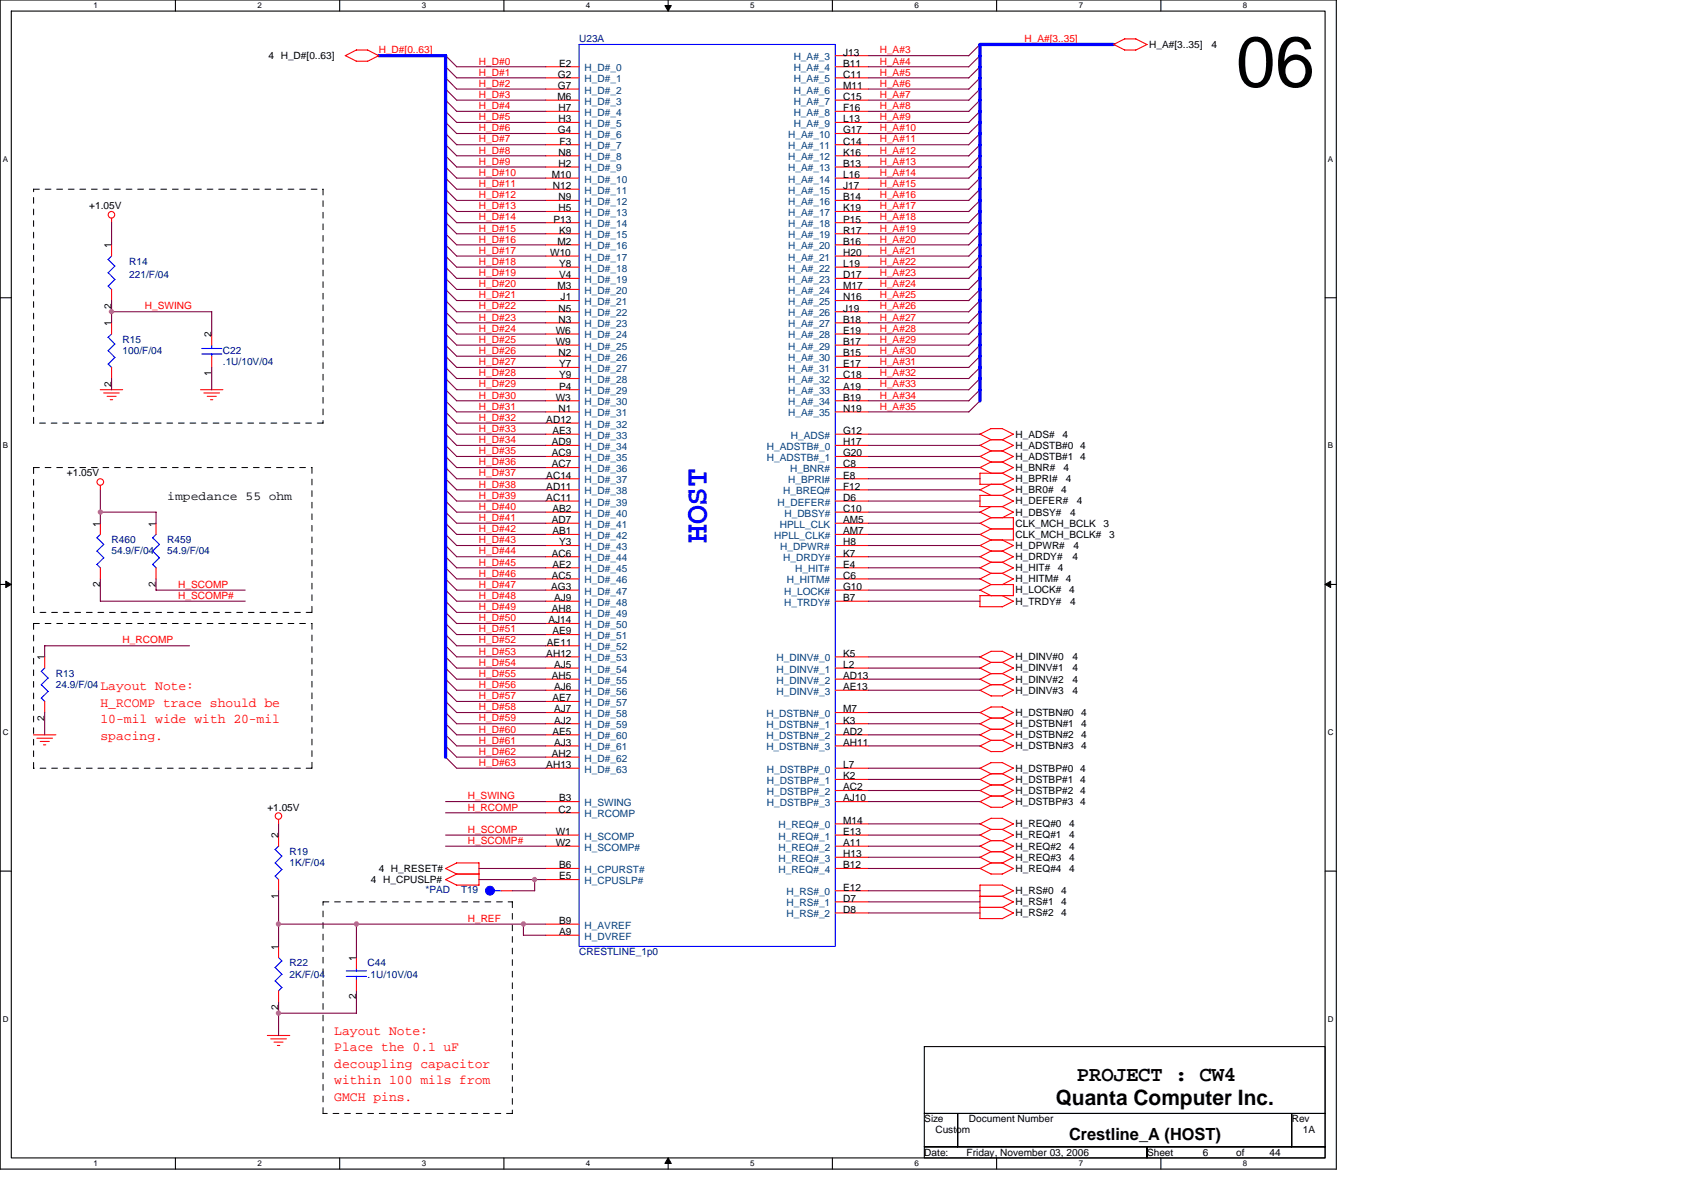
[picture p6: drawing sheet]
<svg xmlns="http://www.w3.org/2000/svg" width="297mm" height="210mm" viewBox="0 0 297 210" stroke-linecap="round" stroke-linejoin="round" font-family="sans-serif">
<defs><g id="words">
<text font-size="12.5" x="217.1" y="15.2">06</text>
<text font-size="5.7" fill="#00f" x="124.2" y="95.4" transform="rotate(-90 124.2 95.4)">HOST</text>
<g font-size="3.7">
<text x="189.2" y="189.9">PROJECT : CW4</text>
<text x="185.4" y="194.2">Quanta Computer Inc.</text>
</g>
<text font-size="2.9" x="187.8" y="200.3">Crestline_A (HOST)</text>
<g font-size="2.3" fill="#f00">
<text x="17.6" y="121.2">Layout Note:</text>
<text x="17.6" y="124.1">H_RCOMP trace should be</text>
<text x="17.6" y="127">10-mil wide with 20-mil</text>
<text x="17.6" y="130">spacing.</text>
<text x="58.7" y="181.8">Layout Note:</text>
<text x="58.7" y="184.7">Place the 0.1 uF</text>
<text x="58.7" y="187.6">decoupling capacitor</text>
<text x="58.7" y="190.5">within 100 mils from</text>
<text x="58.7" y="193.4">GMCH pins.</text>
</g>
<text font-size="2.2" x="29.4" y="87.8">impedance 55 ohm</text>
<g font-size="1.8">
<text x="47.2" y="10.4">4 H_D#[0..63]</text>
<text x="98.2" y="11.7">E2</text>
<text x="148.1" y="9.8">J13</text>
<text x="148.1" y="11.7">B11</text>
<text x="201.9" y="8.4">H_A#[3..35]</text>
<text x="212.8" y="8.4">4</text>
<text x="97.9" y="17.6">M6</text>
<text x="98" y="13.7">G2</text>
<text x="98" y="15.6">G7</text>
<text x="148.1" y="13.7">C11</text>
<text x="148.1" y="15.6">M11</text>
<text x="148.1" y="17.6">C15</text>
<text x="98" y="23.4">G4</text>
<text x="98.1" y="19.5">H7</text>
<text x="98.1" y="21.5">H3</text>
<text x="148.1" y="23.4">G17</text>
<text x="148.1" y="19.5">F16</text>
<text x="148.1" y="21.5">L13</text>
<text x="98.1" y="27.3">N8</text>
<text x="98.1" y="29.3">H2</text>
<text x="98.3" y="25.4">F3</text>
<text x="148.1" y="25.4">C14</text>
<text x="148.1" y="27.3">K16</text>
<text x="148.1" y="29.3">B13</text>
<text x="96.9" y="31.3">M10</text>
<text x="97.1" y="33.2">N12</text>
<text x="98.1" y="35.2">N9</text>
<text x="148.1" y="31.3">L16</text>
<text x="148.1" y="33.2">J17</text>
<text x="148.1" y="35.2">B14</text>
<text x="15.7" y="36.8">+1.05V</text>
<text x="97.2" y="39.1">P13</text>
<text x="98.1" y="37.1">H5</text>
<text x="98.2" y="41">K9</text>
<text x="148.1" y="37.1">K19</text>
<text x="148.1" y="39.1">P15</text>
<text x="148.1" y="41">R17</text>
<text x="19.6" y="43.6" transform="rotate(-90 19.6 43.6)">1</text>
<text x="96.6" y="45">W10</text>
<text x="97.9" y="43">M2</text>
<text x="98.2" y="46.9">Y8</text>
<text x="148.1" y="43">B16</text>
<text x="148.1" y="45">H20</text>
<text x="148.1" y="46.9">L19</text>
<text x="97.9" y="50.8">M3</text>
<text x="98.2" y="48.9">V4</text>
<text x="98.5" y="52.8">J1</text>
<text x="148.1" y="48.9">D17</text>
<text x="148.1" y="50.8">M17</text>
<text x="148.1" y="52.8">N16</text>
<text x="19.6" y="57.3" transform="rotate(-90 19.6 57.3)">1</text>
<text x="19.6" y="54.3" transform="rotate(-90 19.6 54.3)">2</text>
<text x="37.2" y="59.2" transform="rotate(-90 37.2 59.2)">2</text>
<text x="97.6" y="58.7">W6</text>
<text x="98.1" y="54.7">N5</text>
<text x="98.1" y="56.7">N3</text>
<text x="148.1" y="54.7">J19</text>
<text x="148.1" y="56.7">B18</text>
<text x="148.1" y="58.7">E19</text>
<text x="37.2" y="66" transform="rotate(-90 37.2 66)">1</text>
<text x="97.6" y="60.6">W9</text>
<text x="98.1" y="62.5">N2</text>
<text x="98.2" y="64.5">Y7</text>
<text x="148.1" y="60.6">B17</text>
<text x="148.1" y="62.5">B15</text>
<text x="148.1" y="64.5">E17</text>
<text x="19.6" y="67.9" transform="rotate(-90 19.6 67.9)">2</text>
<text x="97.6" y="70.4">W3</text>
<text x="98.2" y="68.4">P4</text>
<text x="98.2" y="66.5">Y9</text>
<text x="148.1" y="66.5">C18</text>
<text x="148.1" y="68.4">A19</text>
<text x="148.1" y="70.4">B19</text>
<text x="96" y="74.3">AD12</text>
<text x="97" y="76.2">AE3</text>
<text x="98.1" y="72.3">N1</text>
<text x="148.1" y="76.2">G12</text>
<text x="148.1" y="72.3">N19</text>
<text x="178.4" y="76.9">H_ADS#</text>
<text x="186.6" y="76.9">4</text>
<text x="11.8" y="83.7">+1.05V</text>
<text x="96.9" y="78.2">AD9</text>
<text x="96.9" y="80.2">AC9</text>
<text x="96.9" y="82.1">AC7</text>
<text x="148.1" y="78.2">H17</text>
<text x="148.1" y="80.2">G20</text>
<text x="148.1" y="82.1">C8</text>
<text x="178.4" y="82.7">H_BNR#</text>
<text x="178.4" y="78.8">H_ADSTB#0 4</text>
<text x="178.4" y="80.8">H_ADSTB#1 4</text>
<text x="186.8" y="82.7">4</text>
<text x="96" y="84.1">AC14</text>
<text x="96" y="86">AD11</text>
<text x="96" y="88">AC11</text>
<text x="97" y="89.9">AB2</text>
<text x="148.1" y="84.1">E8</text>
<text x="148.1" y="86">F12</text>
<text x="148.1" y="89.9">C10</text>
<text x="148.1" y="88">D6</text>
<text x="178.4" y="88.6">H_DEFER#</text>
<text x="178.4" y="84.7">H_BPRI#</text>
<text x="178.4" y="86.6">H_BR0#</text>
<text x="186.4" y="86.6">4</text>
<text x="187.2" y="84.7">4</text>
<text x="189.2" y="88.6">4</text>
<text x="17.6" y="92.5" transform="rotate(-90 17.6 92.5)">1</text>
<text x="27.4" y="92.5" transform="rotate(-90 27.4 92.5)">1</text>
<text x="96.9" y="91.9">AD7</text>
<text x="97" y="93.9">AB1</text>
<text x="98.2" y="95.8">Y3</text>
<text x="148.1" y="93.9">AM7</text>
<text x="148.1" y="91.9">AM5</text>
<text x="148.1" y="95.8">H8</text>
<text x="178.4" y="94.5">CLK_MCH_BCLK#</text>
<text x="178.4" y="90.6">H_DBSY#</text>
<text x="178.4" y="92.5">CLK_MCH_BCLK</text>
<text x="188" y="90.6">4</text>
<text x="193.8" y="92.5">3</text>
<text x="194.8" y="94.5">3</text>
<text x="96.9" y="97.8">AC6</text>
<text x="96.9" y="101.7">AC5</text>
<text x="97" y="99.7">AE2</text>
<text x="148.1" y="97.8">K7</text>
<text x="148.1" y="99.7">E4</text>
<text x="148.1" y="101.7">C6</text>
<text x="178.4" y="98.4">H_DRDY#</text>
<text x="178.4" y="96.4">H_DPWR#</text>
<text x="178.4" y="100.3">H_HIT#</text>
<text x="185.8" y="100.3">4</text>
<text x="188.4" y="98.4">4</text>
<text x="188.6" y="96.4">4</text>
<text x="17.6" y="103.1" transform="rotate(-90 17.6 103.1)">2</text>
<text x="27.4" y="103.1" transform="rotate(-90 27.4 103.1)">2</text>
<text x="96.8" y="103.6">AG3</text>
<text x="96.9" y="107.5">AH8</text>
<text x="97.3" y="105.6">AJ9</text>
<text x="148.1" y="105.6">B7</text>
<text x="148.1" y="103.6">G10</text>
<text x="178.4" y="102.3">H_HITM# 4</text>
<text x="178.4" y="104.2">H_LOCK#</text>
<text x="178.4" y="106.2">H_TRDY#</text>
<text x="187.8" y="104.2">4</text>
<text x="188" y="106.2">4</text>
<text x="96.1" y="113.4">AE11</text>
<text x="96.3" y="109.5">AJ14</text>
<text x="97" y="111.4">AE9</text>
<text x="7.8" y="116" transform="rotate(-90 7.8 116)">1</text>
<text x="96" y="115.4">AH12</text>
<text x="96.9" y="119.3">AH5</text>
<text x="97.3" y="117.3">AJ5</text>
<text x="148.1" y="115.4">K5</text>
<text x="148.1" y="117.3">L2</text>
<text x="148.1" y="119.3">AD13</text>
<text x="178.4" y="119.9">H_DINV#2</text>
<text x="178.4" y="116">H_DINV#0</text>
<text x="178.4" y="117.9">H_DINV#1</text>
<text x="188.4" y="119.9">4</text>
<text x="188.4" y="116">4</text>
<text x="188.4" y="117.9">4</text>
<text x="97" y="123.2">AE7</text>
<text x="97.3" y="121.2">AJ6</text>
<text x="97.3" y="125.1">AJ7</text>
<text x="148.1" y="121.2">AE13</text>
<text x="148.1" y="125.1">M7</text>
<text x="178.4" y="121.8">H_DINV#3</text>
<text x="178.4" y="125.8">H_DSTBN#0</text>
<text x="188.4" y="121.8">4</text>
<text x="189.9" y="125.8">4</text>
<text x="7.8" y="126.6" transform="rotate(-90 7.8 126.6)">2</text>
<text x="97" y="129.1">AE5</text>
<text x="97.3" y="127.1">AJ2</text>
<text x="97.3" y="131">AJ3</text>
<text x="148.1" y="127.1">K3</text>
<text x="148.1" y="129.1">AD2</text>
<text x="148.1" y="131">AH11</text>
<text x="178.4" y="127.7">H_DSTBN#1</text>
<text x="178.4" y="131.6">H_DSTBN#3</text>
<text x="178.4" y="129.7">H_DSTBN#2</text>
<text x="189.9" y="127.7">4</text>
<text x="189.9" y="131.6">4</text>
<text x="189.9" y="129.7">4</text>
<text x="96" y="134.9">AH13</text>
<text x="96.9" y="133">AH2</text>
<text x="148.1" y="134.9">L7</text>
<text x="148.1" y="136.9">K2</text>
<text x="178.4" y="137.5">H_DSTBP#1 4</text>
<text x="178.4" y="135.5">H_DSTBP#0 4</text>
<text x="47" y="142.4">+1.05V</text>
<text x="98.1" y="142.7">C2</text>
<text x="98.2" y="140.8">B3</text>
<text x="148.1" y="138.8">AC2</text>
<text x="148.1" y="140.8">AJ10</text>
<text x="178.4" y="141.4">H_DSTBP#3 4</text>
<text x="178.4" y="139.4">H_DSTBP#2 4</text>
<text x="48.9" y="147.3" transform="rotate(-90 48.9 147.3)">2</text>
<text x="97.6" y="146.7">W1</text>
<text x="97.6" y="148.6">W2</text>
<text x="148.1" y="148.6">A11</text>
<text x="148.1" y="144.7">M14</text>
<text x="148.1" y="146.7">E13</text>
<text x="178.4" y="145.3">H_REQ#0</text>
<text x="178.4" y="149.2">H_REQ#2</text>
<text x="178.4" y="147.3">H_REQ#1</text>
<text x="187.8" y="145.3">4</text>
<text x="187.8" y="149.2">4</text>
<text x="187.8" y="147.3">4</text>
<text x="65.2" y="155.1">4 H_CPUSLP#</text>
<text x="66.5" y="153.1">4 H_RESET#</text>
<text x="98.2" y="152.5">B6</text>
<text x="98.2" y="154.5">E5</text>
<text x="148.1" y="150.6">H13</text>
<text x="148.1" y="152.5">B12</text>
<text x="178.4" y="153.1">H_REQ#4</text>
<text x="178.4" y="151.2">H_REQ#3</text>
<text x="187.8" y="153.1">4</text>
<text x="187.8" y="151.2">4</text>
<text x="48.9" y="157.9" transform="rotate(-90 48.9 157.9)">1</text>
<text x="148.1" y="156.4">E12</text>
<text x="148.1" y="158.4">D7</text>
<text x="148.1" y="160.3">D8</text>
<text x="178.4" y="161">H_RS#2</text>
<text x="178.4" y="159">H_RS#1</text>
<text x="178.4" y="157">H_RS#0</text>
<text x="186.4" y="161">4</text>
<text x="186.4" y="159">4</text>
<text x="186.4" y="157">4</text>
<text x="48.9" y="166.8" transform="rotate(-90 48.9 166.8)">1</text>
<text x="98.2" y="162.3">B9</text>
<text x="98.2" y="164.3">A9</text>
<text x="62.6" y="168.8" transform="rotate(-90 62.6 168.8)">1</text>
<text x="48.9" y="177.5" transform="rotate(-90 48.9 177.5)">2</text>
<text x="62.6" y="175.5" transform="rotate(-90 62.6 175.5)">2</text>
<text x="162.4" y="197.1">Size</text>
<text x="170.2" y="197.1">Document Number</text>
<text x="226.9" y="197.1">Rev</text>
<text x="162.4" y="203">Date:</text>
<text x="164.3" y="199.1">Custom</text>
<text x="169.8" y="203">Friday, November 03, 2006</text>
<text x="201.5" y="203">Sheet</text>
<text x="211.3" y="203">6</text>
<text x="217.1" y="203">of</text>
<text x="223" y="203">44</text>
<text x="228.9" y="199.1">1A</text>
</g>
<g font-size="1.8" fill="#f00">
<text x="66.5" y="9.4">H_D#[0..63]</text>
<text x="84.1" y="11.3">H_D#0</text>
<text x="154.5" y="9.4">H_A#3</text>
<text x="154.5" y="11.3">H_A#4</text>
<text x="180" y="7.4">H_A#[3..35]</text>
<text x="84.1" y="15.2">H_D#2</text>
<text x="84.1" y="13.3">H_D#1</text>
<text x="84.1" y="17.2">H_D#3</text>
<text x="154.5" y="15.2">H_A#6</text>
<text x="154.5" y="13.3">H_A#5</text>
<text x="154.5" y="17.2">H_A#7</text>
<text x="84.1" y="23.1">H_D#6</text>
<text x="84.1" y="21.1">H_D#5</text>
<text x="84.1" y="19.2">H_D#4</text>
<text x="154.5" y="23.1">H_A#10</text>
<text x="154.5" y="19.2">H_A#8</text>
<text x="154.5" y="21.1">H_A#9</text>
<text x="84.1" y="28.9">H_D#9</text>
<text x="84.1" y="25">H_D#7</text>
<text x="84.1" y="27">H_D#8</text>
<text x="154.5" y="27">H_A#12</text>
<text x="154.5" y="25">H_A#11</text>
<text x="154.5" y="28.9">H_A#13</text>
<text x="84.1" y="30.9">H_D#10</text>
<text x="84.1" y="34.8">H_D#12</text>
<text x="84.1" y="32.9">H_D#11</text>
<text x="154.5" y="30.9">H_A#14</text>
<text x="154.5" y="32.9">H_A#15</text>
<text x="154.5" y="34.8">H_A#16</text>
<text x="84.1" y="36.8">H_D#13</text>
<text x="84.1" y="38.7">H_D#14</text>
<text x="84.1" y="40.7">H_D#15</text>
<text x="154.5" y="38.7">H_A#18</text>
<text x="154.5" y="40.7">H_A#19</text>
<text x="154.5" y="36.8">H_A#17</text>
<text x="84.1" y="44.6">H_D#17</text>
<text x="84.1" y="46.5">H_D#18</text>
<text x="84.1" y="42.6">H_D#16</text>
<text x="154.5" y="46.5">H_A#22</text>
<text x="154.5" y="42.6">H_A#20</text>
<text x="154.5" y="44.6">H_A#21</text>
<text x="84.1" y="52.4">H_D#21</text>
<text x="84.1" y="50.5">H_D#20</text>
<text x="84.1" y="48.5">H_D#19</text>
<text x="154.5" y="48.5">H_A#23</text>
<text x="154.5" y="50.5">H_A#24</text>
<text x="154.5" y="52.4">H_A#25</text>
<text x="25.5" y="54.4">H_SWING</text>
<text x="84.1" y="56.3">H_D#23</text>
<text x="84.1" y="54.4">H_D#22</text>
<text x="84.1" y="58.3">H_D#24</text>
<text x="154.5" y="54.4">H_A#26</text>
<text x="154.5" y="56.3">H_A#27</text>
<text x="154.5" y="58.3">H_A#28</text>
<text x="84.1" y="62.2">H_D#26</text>
<text x="84.1" y="64.1">H_D#27</text>
<text x="84.1" y="60.2">H_D#25</text>
<text x="154.5" y="60.2">H_A#29</text>
<text x="154.5" y="62.2">H_A#30</text>
<text x="154.5" y="64.1">H_A#31</text>
<text x="84.1" y="72">H_D#31</text>
<text x="84.1" y="70">H_D#30</text>
<text x="84.1" y="68.1">H_D#29</text>
<text x="84.1" y="66.1">H_D#28</text>
<text x="154.5" y="66.1">H_A#32</text>
<text x="154.5" y="68.1">H_A#33</text>
<text x="154.5" y="72">H_A#35</text>
<text x="154.5" y="70">H_A#34</text>
<text x="84.1" y="77.8">H_D#34</text>
<text x="84.1" y="75.9">H_D#33</text>
<text x="84.1" y="73.9">H_D#32</text>
<text x="84.1" y="81.7">H_D#36</text>
<text x="84.1" y="79.8">H_D#35</text>
<text x="84.1" y="83.7">H_D#37</text>
<text x="84.1" y="85.7">H_D#38</text>
<text x="84.1" y="87.6">H_D#39</text>
<text x="84.1" y="89.6">H_D#40</text>
<text x="84.1" y="91.5">H_D#41</text>
<text x="84.1" y="95.4">H_D#43</text>
<text x="84.1" y="93.5">H_D#42</text>
<text x="84.1" y="97.4">H_D#44</text>
<text x="84.1" y="101.3">H_D#46</text>
<text x="84.1" y="99.4">H_D#45</text>
<text x="31.3" y="105.2">H_SCOMP#</text>
<text x="31.3" y="103.3">H_SCOMP</text>
<text x="84.1" y="107.2">H_D#49</text>
<text x="84.1" y="103.3">H_D#47</text>
<text x="84.1" y="105.2">H_D#48</text>
<text x="21.5" y="113">H_RCOMP</text>
<text x="84.1" y="111.1">H_D#51</text>
<text x="84.1" y="113">H_D#52</text>
<text x="84.1" y="109.1">H_D#50</text>
<text x="84.1" y="115">H_D#53</text>
<text x="84.1" y="118.9">H_D#55</text>
<text x="84.1" y="116.9">H_D#54</text>
<text x="84.1" y="124.8">H_D#58</text>
<text x="84.1" y="120.9">H_D#56</text>
<text x="84.1" y="122.8">H_D#57</text>
<text x="84.1" y="126.7">H_D#59</text>
<text x="84.1" y="128.7">H_D#60</text>
<text x="84.1" y="130.6">H_D#61</text>
<text x="84.1" y="132.6">H_D#62</text>
<text x="84.1" y="134.6">H_D#63</text>
<text x="82.2" y="140.4">H_SWING</text>
<text x="82.2" y="142.4">H_RCOMP</text>
<text x="82.2" y="146.3">H_SCOMP</text>
<text x="82.2" y="148.3">H_SCOMP#</text>
<text x="82.2" y="161.9">H_REF</text>
</g>
<g font-size="1.8" fill="#000080">
<text x="101.7" y="7.4">U23A</text>
<text x="22.7" y="46.5">R14</text>
<text x="22.7" y="48.9">221/F/04</text>
<text x="21.5" y="60.2">R15</text>
<text x="21.5" y="62.2">100/F/04</text>
<text x="39.2" y="62.2">C22</text>
<text x="39.2" y="64.1">.1U/10V/04</text>
<text x="19.6" y="95.4">R460</text>
<text x="29.4" y="95.4">R459</text>
<text x="19.6" y="97.4">54.9/F/04</text>
<text x="29.4" y="97.4">54.9/F/04</text>
<text x="9.8" y="118.9">R13</text>
<text x="9.8" y="120.9">24.9/F/04</text>
<text x="50.9" y="150.2">R19</text>
<text x="50.9" y="152.1">1K/F/04</text>
<text x="74.7" y="156.8">*PAD</text>
<text x="81" y="156.8">T19</text>
<text x="101.7" y="167.8">CRESTLINE_1p0</text>
<text x="50.9" y="169.8">R22</text>
<text x="50.9" y="171.7">2K/F/04</text>
<text x="64.6" y="169.8">C44</text>
<text x="64.6" y="171.7">.1U/10V/04</text>
</g>
<g font-size="1.8" fill="#004080">
<text x="139.4" y="10.6">H_A#_3</text>
<text x="102.7" y="12.5">H_D#_0</text>
<text x="102.7" y="14.5">H_D#_1</text>
<text x="102.7" y="16.4">H_D#_2</text>
<text x="139.4" y="12.5">H_A#_4</text>
<text x="139.4" y="14.5">H_A#_5</text>
<text x="139.4" y="16.4">H_A#_6</text>
<text x="102.7" y="18.4">H_D#_3</text>
<text x="102.7" y="20.3">H_D#_4</text>
<text x="102.7" y="22.3">H_D#_5</text>
<text x="139.4" y="18.4">H_A#_7</text>
<text x="139.4" y="20.3">H_A#_8</text>
<text x="139.4" y="22.3">H_A#_9</text>
<text x="102.7" y="28.2">H_D#_8</text>
<text x="102.7" y="24.2">H_D#_6</text>
<text x="102.7" y="26.2">H_D#_7</text>
<text x="138.4" y="24.2">H_A#_10</text>
<text x="138.4" y="26.2">H_A#_11</text>
<text x="138.4" y="28.2">H_A#_12</text>
<text x="102.7" y="32.1">H_D#_10</text>
<text x="102.7" y="30.1">H_D#_9</text>
<text x="102.7" y="34">H_D#_11</text>
<text x="102.7" y="36">H_D#_12</text>
<text x="138.4" y="30.1">H_A#_13</text>
<text x="138.4" y="32.1">H_A#_14</text>
<text x="138.4" y="34">H_A#_15</text>
<text x="138.4" y="36">H_A#_16</text>
<text x="102.7" y="37.9">H_D#_13</text>
<text x="102.7" y="39.9">H_D#_14</text>
<text x="102.7" y="41.8">H_D#_15</text>
<text x="138.4" y="37.9">H_A#_17</text>
<text x="138.4" y="39.9">H_A#_18</text>
<text x="138.4" y="41.8">H_A#_19</text>
<text x="102.7" y="43.8">H_D#_16</text>
<text x="102.7" y="45.8">H_D#_17</text>
<text x="102.7" y="47.7">H_D#_18</text>
<text x="138.4" y="43.8">H_A#_20</text>
<text x="138.4" y="45.8">H_A#_21</text>
<text x="138.4" y="47.7">H_A#_22</text>
<text x="102.7" y="51.6">H_D#_20</text>
<text x="102.7" y="49.7">H_D#_19</text>
<text x="102.7" y="53.6">H_D#_21</text>
<text x="138.4" y="49.7">H_A#_23</text>
<text x="138.4" y="51.6">H_A#_24</text>
<text x="138.4" y="53.6">H_A#_25</text>
<text x="102.7" y="55.5">H_D#_22</text>
<text x="102.7" y="57.5">H_D#_23</text>
<text x="102.7" y="59.5">H_D#_24</text>
<text x="138.4" y="55.5">H_A#_26</text>
<text x="138.4" y="57.5">H_A#_27</text>
<text x="138.4" y="59.5">H_A#_28</text>
<text x="102.7" y="61.4">H_D#_25</text>
<text x="102.7" y="63.4">H_D#_26</text>
<text x="102.7" y="65.3">H_D#_27</text>
<text x="138.4" y="61.4">H_A#_29</text>
<text x="138.4" y="63.4">H_A#_30</text>
<text x="138.4" y="65.3">H_A#_31</text>
<text x="102.7" y="71.2">H_D#_30</text>
<text x="102.7" y="67.3">H_D#_28</text>
<text x="102.7" y="69.2">H_D#_29</text>
<text x="138.4" y="67.3">H_A#_32</text>
<text x="138.4" y="69.2">H_A#_33</text>
<text x="138.4" y="71.2">H_A#_34</text>
<text x="102.7" y="73.1">H_D#_31</text>
<text x="102.7" y="75.1">H_D#_32</text>
<text x="102.7" y="77">H_D#_33</text>
<text x="138.4" y="73.1">H_A#_35</text>
<text x="138.9" y="77">H_ADS#</text>
<text x="102.7" y="79">H_D#_34</text>
<text x="102.7" y="81">H_D#_35</text>
<text x="102.7" y="82.9">H_D#_36</text>
<text x="134.7" y="79">H_ADSTB#_0</text>
<text x="134.7" y="81">H_ADSTB#_1</text>
<text x="138.8" y="82.9">H_BNR#</text>
<text x="102.7" y="84.9">H_D#_37</text>
<text x="102.7" y="86.8">H_D#_38</text>
<text x="102.7" y="88.8">H_D#_39</text>
<text x="136.6" y="88.8">H_DEFER#</text>
<text x="137.6" y="86.8">H_BREQ#</text>
<text x="138.4" y="84.9">H_BPRI#</text>
<text x="102.7" y="90.7">H_D#_40</text>
<text x="102.7" y="92.7">H_D#_41</text>
<text x="102.7" y="94.7">H_D#_42</text>
<text x="136" y="94.7">HPLL_CLK#</text>
<text x="137" y="92.7">HPLL_CLK</text>
<text x="137.8" y="90.7">H_DBSY#</text>
<text x="102.7" y="96.6">H_D#_43</text>
<text x="102.7" y="98.6">H_D#_44</text>
<text x="102.7" y="100.5">H_D#_45</text>
<text x="137.1" y="96.6">H_DPWR#</text>
<text x="137.6" y="98.6">H_DRDY#</text>
<text x="139.7" y="100.5">H_HIT#</text>
<text x="102.7" y="102.5">H_D#_46</text>
<text x="102.7" y="104.4">H_D#_47</text>
<text x="102.7" y="106.4">H_D#_48</text>
<text x="137.7" y="106.4">H_TRDY#</text>
<text x="137.7" y="104.4">H_LOCK#</text>
<text x="138.2" y="102.5">H_HITM#</text>
<text x="102.7" y="110.3">H_D#_50</text>
<text x="102.7" y="108.4">H_D#_49</text>
<text x="102.7" y="112.2">H_D#_51</text>
<text x="102.7" y="114.2">H_D#_52</text>
<text x="102.7" y="116.2">H_D#_53</text>
<text x="102.7" y="118.1">H_D#_54</text>
<text x="136.4" y="116.2">H_DINV#_0</text>
<text x="136.4" y="118.1">H_DINV#_1</text>
<text x="102.7" y="120.1">H_D#_55</text>
<text x="102.7" y="122">H_D#_56</text>
<text x="102.7" y="124">H_D#_57</text>
<text x="102.7" y="125.9">H_D#_58</text>
<text x="134.6" y="125.9">H_DSTBN#_0</text>
<text x="136.4" y="120.1">H_DINV#_2</text>
<text x="136.4" y="122">H_DINV#_3</text>
<text x="102.7" y="129.9">H_D#_60</text>
<text x="102.7" y="127.9">H_D#_59</text>
<text x="102.7" y="131.8">H_D#_61</text>
<text x="134.6" y="127.9">H_DSTBN#_1</text>
<text x="134.6" y="129.9">H_DSTBN#_2</text>
<text x="134.6" y="131.8">H_DSTBN#_3</text>
<text x="102.7" y="133.8">H_D#_62</text>
<text x="102.7" y="135.7">H_D#_63</text>
<text x="134.7" y="135.7">H_DSTBP#_0</text>
<text x="134.7" y="137.7">H_DSTBP#_1</text>
<text x="102.7" y="141.6">H_SWING</text>
<text x="102.7" y="143.6">H_RCOMP</text>
<text x="134.7" y="139.6">H_DSTBP#_2</text>
<text x="134.7" y="141.6">H_DSTBP#_3</text>
<text x="102.7" y="147.5">H_SCOMP</text>
<text x="102.7" y="149.4">H_SCOMP#</text>
<text x="136.8" y="145.5">H_REQ#_0</text>
<text x="136.8" y="147.5">H_REQ#_1</text>
<text x="136.8" y="149.4">H_REQ#_2</text>
<text x="102.7" y="155.3">H_CPUSLP#</text>
<text x="102.7" y="153.3">H_CPURST#</text>
<text x="136.8" y="153.3">H_REQ#_4</text>
<text x="136.8" y="151.4">H_REQ#_3</text>
<text x="138.2" y="157.2">H_RS#_0</text>
<text x="138.2" y="159.2">H_RS#_1</text>
<text x="138.2" y="161.1">H_RS#_2</text>
<text x="102.7" y="163.1">H_AVREF</text>
<text x="102.7" y="165.1">H_DVREF</text>
</g>
<g font-size="1.4">
<text x="16.4" y="1.5">1</text>
<text x="45.2" y="1.5">2</text>
<text x="74.1" y="1.5">3</text>
<text x="102.9" y="1.5">4</text>
<text x="131.8" y="1.5">5</text>
<text x="160.6" y="1.5">6</text>
<text x="189.5" y="1.5">7</text>
<text x="218.3" y="1.5">8</text>
<text x=".5" y="28.4">A</text>
<text x="233.3" y="28.4">A</text>
<text x=".5" y="78.7">B</text>
<text x="233.3" y="78.7">B</text>
<text x=".5" y="129.1">C</text>
<text x="233.3" y="129.1">C</text>
<text x=".5" y="179.5">D</text>
<text x="233.3" y="179.5">D</text>
<text x="16.4" y="204.9">1</text>
<text x="45.2" y="204.9">2</text>
<text x="74.1" y="204.9">3</text>
<text x="102.9" y="204.9">4</text>
<text x="131.8" y="204.9">5</text>
<text x="160.6" y="204.9">6</text>
<text x="189.5" y="204.9">7</text>
<text x="218.3" y="204.9">8</text>
</g>
</g></defs>
<path d="M0 0h234.7v205.4h-234.7zM2 1.9h230.8v201.5h-230.8z" fill="none" stroke="#000" stroke-width=".19"/>
<g fill="#fff">
<path d="M16.4 .2h.8v1.6h-.8z"/>
<path d="M16.4 203.6h.8v1.5h-.8z"/>
</g>
<path d="M30.8 0v1.9M30.8 203.4v1.9" fill="none" stroke="#000" stroke-width=".19"/>
<g fill="#fff">
<path d="M45.2 .2h.8v1.6h-.8z"/>
<path d="M45.2 203.6h.8v1.5h-.8z"/>
</g>
<path d="M59.7 0v1.9M59.7 203.4v1.9" fill="none" stroke="#000" stroke-width=".19"/>
<g fill="#fff">
<path d="M74.1 .2h.8v1.6h-.8z"/>
<path d="M74.1 203.6h.8v1.5h-.8z"/>
</g>
<path d="M88.5 0v1.9M88.5 203.4v1.9" fill="none" stroke="#000" stroke-width=".19"/>
<g fill="#fff">
<path d="M102.9 .2h.8v1.6h-.8z"/>
<path d="M102.9 203.6h.8v1.5h-.8z"/>
</g>
<path d="M117.4 0v1.9M117.4 203.4v1.9" fill="none" stroke="#000" stroke-width=".19"/>
<path d="M116.8 1h1.1l-.5 .9zM117.4 203.4l.5 1h-1.1z" fill="#000" stroke="#000" stroke-width=".18"/>
<g fill="#fff">
<path d="M131.8 .2h.8v1.6h-.8z"/>
<path d="M131.8 203.6h.8v1.5h-.8z"/>
</g>
<path d="M146.2 0v1.9M146.2 203.4v1.9" fill="none" stroke="#000" stroke-width=".19"/>
<g fill="#fff">
<path d="M160.6 .2h.8v1.6h-.8z"/>
<path d="M160.6 203.6h.8v1.5h-.8z"/>
</g>
<path d="M175.1 0v1.9M175.1 203.4v1.9" fill="none" stroke="#000" stroke-width=".19"/>
<g fill="#fff">
<path d="M189.5 .2h.8v1.6h-.8z"/>
<path d="M189.5 203.6h.8v1.5h-.8z"/>
</g>
<path d="M203.9 0v1.9M203.9 203.4v1.9" fill="none" stroke="#000" stroke-width=".19"/>
<g fill="#fff">
<path d="M218.3 .2h.8v1.6h-.8z"/>
<path d="M218.3 203.6h.8v1.5h-.8z"/>
<path d="M.5 27.1h1v1.6h-1z"/>
<path d="M233.3 27.1h.9v1.6h-.9z"/>
<path d="M.5 77.5h1v1.5h-1z"/>
<path d="M233.3 77.5h.9v1.5h-.9z"/>
</g>
<path d="M0 52.3h2M232.8 52.3h1.9" fill="none" stroke="#000" stroke-width=".19"/>
<g fill="#fff">
<path d="M.5 127.8h1v1.6h-1z"/>
<path d="M233.3 127.8h1v1.6h-1z"/>
</g>
<path d="M0 102.7h2M232.8 102.7h1.9" fill="none" stroke="#000" stroke-width=".19"/>
<path d="M1 102.1l1 .6-1 .5zM232.8 102.7l.9-.6v1.1z" fill="#000" stroke="#000" stroke-width=".18"/>
<g fill="#fff">
<path d="M.5 178.2h1v1.5h-1z"/>
<path d="M233.3 178.2h1v1.5h-1z"/>
</g>
<path d="M0 153h2M232.8 153h1.9M162.4 183.8h70.4v11.8h-70.4zM162.4 195.6h5.8v5.8h-5.8zM168.2 195.6h58.7v5.8h-58.7zM226.9 195.6h5.9v5.8h-5.9zM162.4 201.4h39.1v2h-39.1zM201.5 201.4h31.3v2h-31.3z" fill="none" stroke="#000" stroke-width=".19"/>
<g fill="none" stroke="#000" stroke-width=".18" stroke-dasharray="1 1 1 1 1 1 1 1">
<path d="M5.9 33.2h50.8M56.7 33.2v41.1M5.9 74.3v-41.1M56.7 74.3h-50.8M5.9 82.1h48.9M54.8 82.1v25.5M5.9 109.5h48.9M5.9 107.6v-25.5M54.8 109.5v25.4M54.8 107.6h-48.9M5.9 134.9v-25.4M54.8 134.9h-48.9"/>
<path d="M56.7 158.4h33.3M90 158.4v37.2M56.7 195.6v-37.2M90 195.6h-33.3"/>
</g>
<g fill="none" stroke="#f00" stroke-width=".19">
<path d="M60.6 9.8l2 1M64.6 8.8l1.9 1-1.9 1h-2M64.6 8.8h-2l-1.9 1M95.9 11.7h5.8M95.9 13.7h5.8M95.9 15.6h5.8M95.9 17.6h5.8M95.9 19.6h5.8M146.7 9.8h5.9M146.7 11.7h5.9M146.7 13.7h5.9M146.7 15.6h5.9"/>
<path d="M146.7 17.6h5.9M146.7 19.6h5.9M195.6 7.8l2 1M197.5 8.8h2M197.6 6.8h1.9M197.6 6.8l-2 1M199.5 6.8l2 1M201.5 7.8l-2 1M19.6 38.3v.8M95.9 23.5h5.8M95.9 25.4h5.8M95.9 27.4h5.8"/>
<path d="M95.9 29.3h5.8M95.9 31.3h5.8M95.9 33.2h5.8M95.9 35.2h5.8M95.9 37.1h5.8M95.9 39.1h5.8M95.9 21.5h5.8M146.7 23.5h5.9M146.7 25.4h5.9M146.7 27.4h5.9M146.7 29.3h5.9M146.7 31.3h5.9"/>
<path d="M146.7 33.2h5.9M146.7 35.2h5.9M146.7 37.1h5.9M146.7 39.1h5.9M146.7 21.5h5.9M19.6 43v2M19.6 50.8v2M19.6 56.7v2M37.2 58.7v1.9M95.9 41.1h5.8M95.9 43h5.8M95.9 45h5.8"/>
<path d="M95.9 46.9h5.8M95.9 48.9h5.8M95.9 50.8h5.8M95.9 52.8h5.8M95.9 54.8h5.8M95.9 56.7h5.8M95.9 58.7h5.8M146.7 41.1h5.9M146.7 43h5.9M146.7 45h5.9M146.7 46.9h5.9M146.7 48.9h5.9"/>
<path d="M146.7 50.8h5.9M146.7 52.8h5.9M146.7 54.8h5.9M146.7 56.7h5.9M146.7 58.7h5.9M17.6 68.5h3.9M18.2 69h2.8M18.8 69.6h1.6M19.4 70.2h.4M19.6 64.5v2M35.2 68.5h4M35.8 69h2.8"/>
<path d="M36.4 69.6h1.6M37 70.2h.4M37.2 62.6v1.9M95.9 68.5h5.8M95.9 60.6h5.8M95.9 62.6h5.8M95.9 64.5h5.8M95.9 76.3h5.8M95.9 78.2h5.8M95.9 70.4h5.8M95.9 66.5h5.8M95.9 72.3h5.8"/>
<path d="M95.9 74.3h5.8M146.7 68.5h5.9M146.7 60.6h5.9M146.7 62.6h5.9M146.7 64.5h5.9M146.7 76.3h5.9M146.7 78.2h5.9M146.7 70.4h5.9M146.7 66.5h5.9M146.7 72.3h5.9M172.1 76.2l2 1h2M174.1 75.3h2"/>
<path d="M174.1 75.3l-2 1M174.1 77.2l-2 1 2 1h2M174.1 79.2l-2 1M176.1 75.3l1.9 1-2 1 2 1M178 78.2l-1.9 1 1.9 1-1.9 1 1.9 .9M17.6 85.3v.8M17.6 91.9v2M17.6 99.7v2M27.4 91.9v2M27.4 99.7v2M95.9 80.2h5.8M95.9 82.1h5.8"/>
<path d="M95.9 84.1h5.8M95.9 86h5.8M95.9 93.9h5.8M95.9 91.9h5.8M95.9 90h5.8M95.9 88h5.8M95.9 95.8h5.8M95.9 97.8h5.8M95.9 99.7h5.8M146.7 80.2h5.9M146.7 82.1h5.9M146.7 84.1h5.9"/>
<path d="M146.7 86h5.9M146.7 93.9h5.9M146.7 91.9h5.9M146.7 90h5.9M146.7 88h5.9M146.7 95.8h5.9M146.7 97.8h5.9M146.7 99.7h5.9M172.1 80.2l2 1h2M172.1 97.8l2 1h2M172.1 83.1h4M172.1 83.1v2h4"/>
<path d="M174.1 90.9h3.9M174.1 90.9l-2 1 2 1M174.1 81.1l-2 1 2 1M174.1 98.7l-2 1 2 1h2M174.1 96.8l-2 1M174.1 94.8l-2 1 2 1h2M174.1 85l-2 1 2 1M174.1 89l-2 1 2 .9M176.1 96.8l1.9 1-2 1 2 1M176.1 87l1.9 1M176.1 94.8l1.9 1-2 1M176.1 85.1l1.9 1"/>
<path d="M176.1 89l1.9 1M176.1 87h-4v2h4M178 82.1l-2 1 2 1-2 1M178 88l-2 1M178 90.9v3.9h-3.9M178 99.7l-2 1M178 86l-2 1M178 90l-2 1M178 92.9h-3.9l-2 1 2 1M7.8 115.4v1.9M95.9 109.5h5.8M95.9 101.7h5.8"/>
<path d="M95.9 103.7h5.8M95.9 105.6h5.8M95.9 107.6h5.8M95.9 111.5h5.8M95.9 113.4h5.8M95.9 115.4h5.8M95.9 117.3h5.8M95.9 119.3h5.8M146.7 101.7h5.9M146.7 103.7h5.9M146.7 105.6h5.9M146.7 115.4h5.9"/>
<path d="M146.7 117.3h5.9M146.7 119.3h5.9M172.1 101.7l2 1M172.1 115.4l2-1h1.9l2 1-1.9 1M172.1 104.6v2h4l1.9-1-1.9-1M172.1 115.4l2 1M172.1 117.3l2 1M172.1 103.7l2 .9M174.1 102.7h3.9v1.9h-5.9M174.1 102.7l-2 1M174.1 100.7l-2 1M176 116.3l2 1-2 1 2 1"/>
<path d="M176.1 100.7l1.9 1-2 1M176.1 118.3h-2l-2 1 2 1M176.1 116.4h-2l-2 1M178 119.3l-1.9 1M5.9 129.1h3.9M6.5 129.7h2.7M7.1 130.2h1.6M7.6 130.8h.4M7.8 123.2v2M95.9 129.1h5.8M95.9 121.2h5.8M95.9 123.2h5.8"/>
<path d="M95.9 125.2h5.8M95.9 127.1h5.8M95.9 131h5.8M95.9 133h5.8M95.9 134.9h5.8M146.7 129.1h5.9M146.7 121.2h5.9M146.7 125.2h5.9M146.7 127.1h5.9M146.7 131h5.9M146.7 134.9h5.9M146.7 136.9h5.9"/>
<path d="M146.7 138.9h5.9M172.1 129.1l2 1M172.1 125.2l2 1M174.1 122.2h2M174.1 132h2M176 120.2l2 1M176 135.9l2 1M176 133.9l2 1M176 124.2l2 .9-2 1 2 1M176 137.9l2 1M176.1 134h-2l-2 .9 2 1M176.1 124.2h-2l-2 1"/>
<path d="M176.1 120.3h-2l-2 1 2 1M176.1 135.9h-2l-2 1 2 1M176.1 137.9h-2l-2 1 2 .9M176.1 139.8h-2l-2 1M176.1 126.1h-2l-2 1 2 1M176.1 128.1h-2l-2 1M176.1 130h-2l-2 1 2 1M178 121.2l-1.9 1M178 136.9l-1.9 1M178 138.8l-2 1 2 1-1.9 1M178 134.9l-1.9 1M178 127.1l-1.9 1 1.9 1-1.9 .9 1.9 1"/>
<path d="M178 131l-1.9 1M48.9 143.9v.8M48.9 146.7v1.9M48.9 154.5v2M78.3 154.5l1.9 1M80.2 151.6h3.9M80.2 153.5h4M80.2 151.6l-1.9 .9 1.9 1-2 1M84.1 151.6l.1 3.9h-4M88.1 156.5h1.9M95.9 152.5h5.8M95.9 148.6h5.8"/>
<path d="M95.9 140.8h5.8M95.9 146.7h5.8M95.9 154.5h5.8M95.9 142.8h5.8M146.7 156.5h5.9M146.7 152.5h5.9M146.7 148.6h5.9M146.7 150.6h5.9M146.7 140.8h5.9M146.7 146.7h5.9M146.7 144.7h5.9M146.7 158.4h5.9"/>
<path d="M172.1 150.6l2 1h2M172.1 159.4h4M172.1 148.6l2 1h2M172.1 157.4h4M172.1 140.8l2 1M174.1 143.7h2M174.1 141.8h2M174.1 143.7l-2 1 2 1h2M174.1 151.6l-2 .9M174.1 147.6l-2 1M174.1 145.7l-2 1 2 1h2M174.1 149.6l-2 1"/>
<path d="M176.1 143.7l1.9 1M176.1 147.7l1.9 .9-1.9 1 1.9 1-1.9 1 1.9 1-2 .9h-1.9l-2-1M176.1 159.4l1.9 1-2 1M176.1 157.4l1.9 1M176.1 155.5l1.9 1-2 1M176.1 155.5l-4-.1v6h4M178 144.7l-2 1 2 1M178 158.4l-2 1M178 146.7l-2 1M48.9 166.2v2M48.9 174.1v1.9M62.6 168.2v1.9"/>
<path d="M62.6 172.1v2M95.9 162.3h5.8M95.9 164.3h5.8M146.7 160.4h5.9M47 181.9h3.9M47.6 182.5h2.7M48.1 183h1.6M48.7 183.6h.4"/>
<circle cx="19.6" cy="37.7" r=".58"/>
<circle cx="17.6" cy="84.7" r=".57"/>
<circle cx="48.9" cy="143.3" r=".57"/>
</g>
<g fill="none" stroke="#00f" stroke-width=".19">
<path d="M101.7 7.8h45v158.4h-45zM19 59.2l1.2 1.3M19 45.6l1.2 1.2M19 47.9l1.2 1.2M19 50.2l.6 .7M19.6 58.7l-.6 .6M19.6 45l-.6 .6M20.2 46.7l-1.2 1.2M20.2 49.1l-1.2 1.2M19 61.6l1.2 1.2M19 63.9l.6 .7M20.2 60.4l-1.2 1.2"/>
<path d="M20.2 62.8l-1.2 1.2M35.4 61.2h3.6M35.4 62.2h3.6M37.2 60.6v.6M37.2 62.2v.4M17 94.5l1.2 1.2-1.2 1.1M17 96.8l1.2 1.2M17 99.1l.6 .7M17.6 93.9l-.6 .6M18.2 98l-1.2 1.2M26.8 94.5l1.2 1.2-1.2 1.1M26.8 96.8l1.2 1.2"/>
<path d="M26.8 99.1l.6 .7M27.4 93.9l-.6 .6M28 98l-1.2 1.2M7.3 117.9l1.2 1.2M7.8 117.3l-.6 .6M8.4 119.1l-1.2 1.2 1.3 1.2M7.3 122.6l.6 .6M8.4 121.5l-1.2 1.1M48.3 153.9l.6 .6M48.3 151.6l1.2 1.1M48.3 149.2l1.2 1.2M49 148.6l-.7 .6"/>
<path d="M49.5 152.7l-1.2 1.2M49.5 150.4l-1.2 1.2M86.8 156.5h1.3M48.3 169.9l1.2 1.3M48.3 172.3l1.2 1.2M48.9 168.2l.6 .6M49.5 168.8l-1.2 1.2M49.5 171.1l-1.2 1.2M49.5 173.5l-.6 .6M60.8 171.5h3.6M60.8 170.5h3.6M62.6 170.1v.5"/>
<path d="M62.6 171.5v.6"/>
</g>
<circle cx="86.1" cy="156.4" r=".77" fill="#00f" stroke="#00f" stroke-width=".19"/>
<g fill="none" stroke="#800040" stroke-width=".19">
<path d="M78.2 19.5l2 2h15.7M78.2 13.7l2 1.9h15.7M78.2 17.6l2 2h15.7M78.2 11.7l2 2h15.7M78.2 15.6l2 2h15.7M78.2 9.8l2 1.9h15.7M152.6 15.6h17.6M152.6 19.6h17.6M152.6 11.7h17.6M152.6 13.7h17.6M152.6 17.6h17.6M152.6 9.8h17.6"/>
<path d="M172.1 17.6l-1.9 2M172.1 19.6l-1.9 1.9M172.1 13.7l-1.9 2M172.1 15.6l-1.9 2M172.1 7.8l-1.9 2M172.1 11.7l-1.9 2M172.1 9.8l-1.9 1.9M19.6 39.1v3.9M78.2 35.2l2 1.9h15.7M78.2 37.1l2 2h15.7M78.2 25.4l2 2h15.7M78.2 33.2l2 2h15.7"/>
<path d="M78.2 39.1l2 2h15.7M78.2 27.3l2 2h15.7M78.2 23.4l2 2h15.7M78.2 31.3l2 1.9h15.7M78.2 29.3l2 2h15.7M78.2 21.5l2 2h15.7M152.6 31.3h17.6M152.6 39.1h17.6M152.6 29.3h17.6M152.6 23.5h17.6M152.6 25.4h17.6M152.6 21.5h17.6"/>
<path d="M152.6 37.1h17.6M152.6 33.2h17.6M152.6 27.4h17.6M152.6 35.2h17.6M172.1 23.5l-1.9 1.9M172.1 27.4l-1.9 2M172.1 29.3l-1.9 2M172.1 25.4l-1.9 2M172.1 33.2l-1.9 2M172.1 37.1l-1.9 2M172.1 39.1l-1.9 2M172.1 21.5l-1.9 2"/>
<path d="M172.1 31.3l-1.9 2M172.1 35.2l-1.9 2M19.6 52.8v3.9M19.6 54.8h17.6v3.9M78.2 45l2 1.9h15.7M78.2 48.9l2 1.9h15.7M78.2 43l2 2h15.7M78.2 41l2 2h15.7M78.2 52.8l2 2h15.7M78.2 58.7l2 1.9h15.7M78.2 46.9l2 2h15.7M78.2 50.8l2 2h15.7"/>
<path d="M78.2 54.7l2 2h15.7M78.2 56.7l2 2h15.7M152.6 50.8h17.6M152.6 54.8h17.6M152.6 56.7h17.6M152.6 46.9h17.6M152.6 43h17.6M152.6 58.7h17.6M152.6 41.1h17.6M152.6 52.8h17.6M152.6 45h17.6M152.6 48.9h17.6"/>
<path d="M172.1 54.8l-1.9 1.9M172.1 43l-1.9 2M172.1 50.8l-1.9 2M172.1 52.8l-1.9 2M172.1 46.9l-1.9 2M172.1 56.7l-1.9 2M172.1 58.7l-1.9 1.9M172.1 48.9l-1.9 2M172.1 41.1l-1.9 1.9M172.1 45l-1.9 1.9M19.6 66.5v2M37.2 64.5v4"/>
<path d="M78.2 66.5l2 2h15.7M78.2 70.4l2 1.9h15.7M78.2 62.5l2 2h15.7M78.2 74.3l2 2h15.7M78.2 72.3l2 2h15.7M78.2 68.4l2 2h15.7M78.2 76.2l2 2h15.7M78.2 78.2l2 2h15.7M78.2 60.6l2 2h15.7M78.2 64.5l2 2h15.7M152.6 78.2h19.6M152.6 72.3h17.6"/>
<path d="M152.6 62.6h17.6M152.6 68.5h17.6M152.6 70.4h17.6M152.6 66.5h17.6M152.6 76.3h19.6M152.6 64.5h17.6M152.6 60.6h17.6M172.1 68.5l-1.9 1.9M172.1 60.6l-1.9 2M172.1 64.5l-1.9 2M172.1 70.4l-1.9 2M172.1 62.6l-1.9 2"/>
<path d="M172.1 66.5l-1.9 2M17.6 86v5.9M17.6 90h9.8M27.4 90v1.9M78.2 97.8l2 1.9h15.7M78.2 89.9l2 2h15.7M78.2 80.2l2 1.9h15.7M78.2 82.1l2 2h15.7M78.2 99.7l2 2h15.7M78.2 84.1l2 1.9h15.7M78.2 91.9l2 2h15.7M78.2 86l2 2h15.7"/>
<path d="M78.2 93.9l2 1.9h15.7M78.2 95.8l2 2h15.7M78.2 88l2 2h15.7M152.6 97.8h19.6M152.6 86h19.6M152.6 82.1h19.6M152.6 88h19.6M152.6 91.9h19.6M152.6 95.8h19.6M152.6 90h19.6M152.6 80.2h19.6M152.6 99.7h19.6"/>
<path d="M152.6 84.1h19.6M152.6 93.9h19.6M17.6 101.7v3.9h25.5M27.4 103.7h15.7M27.4 101.7v2M33.3 113.4h-25.5v2M78.2 109.5l2 2h15.7M78.2 115.4l2 1.9h15.7M78.2 119.3l2 1.9h15.7M78.2 111.4l2 2h15.7M78.2 113.4l2 2h15.7M78.2 103.6l2 2h15.7"/>
<path d="M78.2 107.5l2 2h15.7M78.2 117.3l2 2h15.7M78.2 101.7l2 2h15.7M78.2 105.6l2 2h15.7M152.6 115.4h19.6M152.6 105.6h19.6M152.6 101.7h19.6M152.6 103.7h19.6M152.6 119.3h19.6M152.6 117.3h19.6M7.8 125.2v3.9M78.2 131l2 2h15.7"/>
<path d="M78.2 129.1l2 1.9h15.7M78.2 125.1l2 2h15.7M78.2 123.2l2 2h15.7M78.2 133l2 1.9h15.7M78.2 121.2l2 2h15.7M78.2 127.1l2 2h15.7M152.6 136.9h19.6M152.6 134.9h19.6M152.6 127.1h19.6M152.6 129.1h19.6M152.6 121.2h19.6M152.6 125.2h19.6"/>
<path d="M152.6 131h19.6M152.6 138.9h19.6M48.9 144.7v2M48.9 156.5v9.8M78.3 140.8h17.6M78.3 142.8h17.6M78.3 148.6h17.6M78.3 146.7h17.6M84.1 154.5h11.8M84.1 152.5h11.8M93.9 154.5v2h-3.9M152.6 140.8h19.6"/>
<path d="M152.6 158.4h19.6M152.6 156.5h19.6M152.6 148.6h19.6M152.6 146.7h19.6M152.6 150.6h19.6M152.6 152.5h19.6M152.6 144.7h19.6M48.9 176v5.9M48.9 162.3h47M62.6 162.3v5.9M62.6 174.1v3.9h-13.7M91.9 162.3v2h4"/>
<path d="M152.6 160.4h19.6"/>
</g>
<path d="M66.5 9.8h11.8M78.3 9.8v123.2M195.6 7.8h-23.5v62.6" fill="none" stroke="#00f" stroke-width=".57"/>
<g fill="#f0f" stroke="#f0f" stroke-width=".19">
<circle cx="17.6" cy="89.9" r=".38"/>
<circle cx="19.6" cy="54.7" r=".38"/>
<circle cx="48.9" cy="178" r=".38"/>
<circle cx="48.9" cy="162.3" r=".38"/>
<circle cx="91.9" cy="162.3" r=".38"/>
<circle cx="62.6" cy="162.3" r=".38"/>
<circle cx="93.9" cy="154.5" r=".38"/>
</g>
<use href="#words"/>
</svg>
